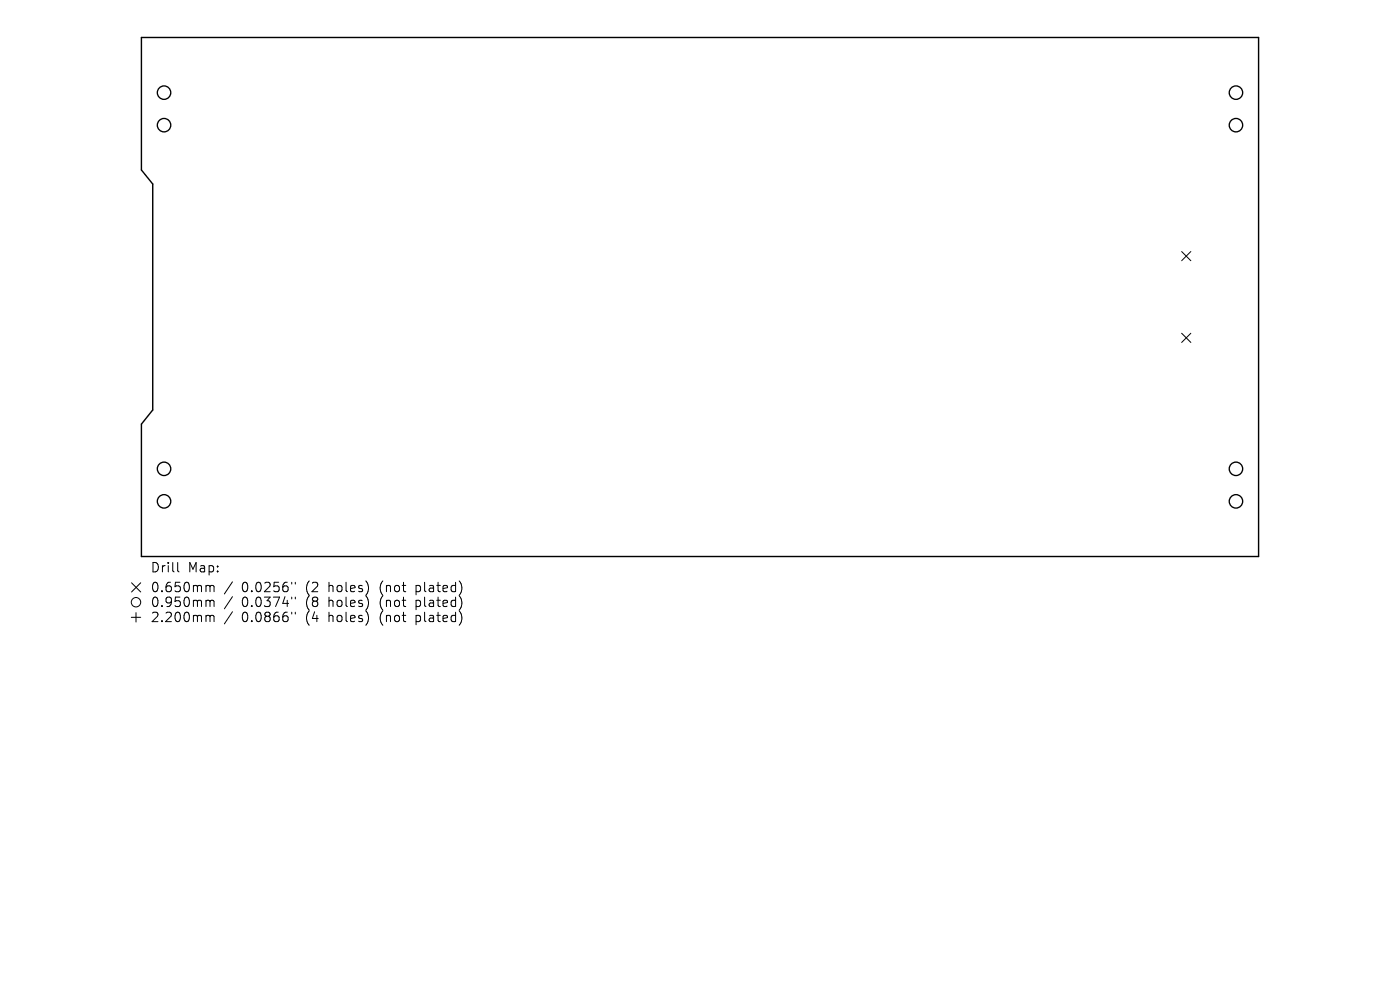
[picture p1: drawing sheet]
<svg xmlns="http://www.w3.org/2000/svg" width="297mm" height="210mm" viewBox="0 0 297 210" stroke-linecap="round" stroke-linejoin="round" font-family="sans-serif">
<defs><g id="words">
<g font-size="2.8">
<text x="31.9" y="121.7">Drill</text>
<text x="31.9" y="125.9">0.650mm</text>
<text x="39.8" y="121.7">Map:</text>
<text x="51.1" y="125.9">0.0256&quot;</text>
<text x="64.7" y="125.9">(2</text>
<text x="69.6" y="125.9">holes)</text>
<text x="80.5" y="125.9">(not</text>
<text x="88.3" y="125.9">plated)</text>
<text x="31.9" y="129">0.950mm</text>
<text x="51.1" y="129">0.0374&quot;</text>
<text x="64.7" y="129">(8</text>
<text x="69.6" y="129">holes)</text>
<text x="80.5" y="129">(not</text>
<text x="88.3" y="129">plated)</text>
<text x="31.9" y="132.2">2.200mm</text>
<text x="51.1" y="132.2">0.0866&quot;</text>
<text x="64.7" y="132.2">(4</text>
<text x="69.6" y="132.2">holes)</text>
<text x="80.5" y="132.2">(not</text>
<text x="88.3" y="132.2">plated)</text>
</g>
</g></defs>
<path d="M30 8h237v110.1h-237v-28.1l2.4-3v-48l-2.4-2.9z" fill="none" stroke="#000" stroke-width=".3"/>
<g fill="none" stroke="#000" stroke-width=".21">
<path d="M250.7 53.4l1.9 1.9M252.6 53.4l-1.9 1.9M250.7 70.7l1.9 1.9M252.6 70.7l-1.9 1.9M37.7 119.3v1.7l.3 .3M27.9 131h2M27.9 123.6l2 2M28.9 130v2M29.9 123.6l-2 2M44 124.2l.5 .1 .1 .2M44 127.3l.5 .1 .1 .2M44 130.5h.3l.3 .3"/>
<path d="M44.6 124.5l.2-.3 .5 .1 .1 1.2M44.6 124.5v1M44.6 127.6v1.1M44.6 130.8v1.1M44.6 127.6l.2-.3 .5 .1 .1 1.3M44.6 130.8l.2-.3 .5 .1 .1 1.3M49.3 123.4l-1.7 2.6M49.3 126.6l-1.7 2.5M49.3 129.8l-1.7 2.5M61.9 123.5v.4M61.9 126.7v.3M61.9 129.9v.3"/>
<path d="M62.6 123.5v.4M62.6 126.7v.3M62.6 129.9v.3M77.9 123.6l.3 1-.3 1.3M77.9 126.8l.3 .9-.3 1.3M77.9 130l.3 .9-.3 1.3M97.5 123.3a2.35 2.35 0 0 1 0 2.9M97.5 126.5a2.35 2.35 0 0 1 0 2.8M97.5 129.7a2.35 2.35 0 0 1 0 2.8"/>
<circle cx="28.9" cy="127.8" r="1"/>
</g>
<g fill="none" stroke="#000" stroke-width=".29">
<circle cx="34.8" cy="19.7" r="1.42"/>
<circle cx="262.2" cy="19.7" r="1.42"/>
<circle cx="34.8" cy="26.6" r="1.42"/>
<circle cx="262.2" cy="26.6" r="1.42"/>
<circle cx="34.8" cy="99.5" r="1.42"/>
<circle cx="262.2" cy="99.5" r="1.42"/>
<circle cx="34.8" cy="106.4" r="1.42"/>
<circle cx="262.2" cy="106.4" r="1.42"/>
</g>
<use href="#words"/>
</svg>
